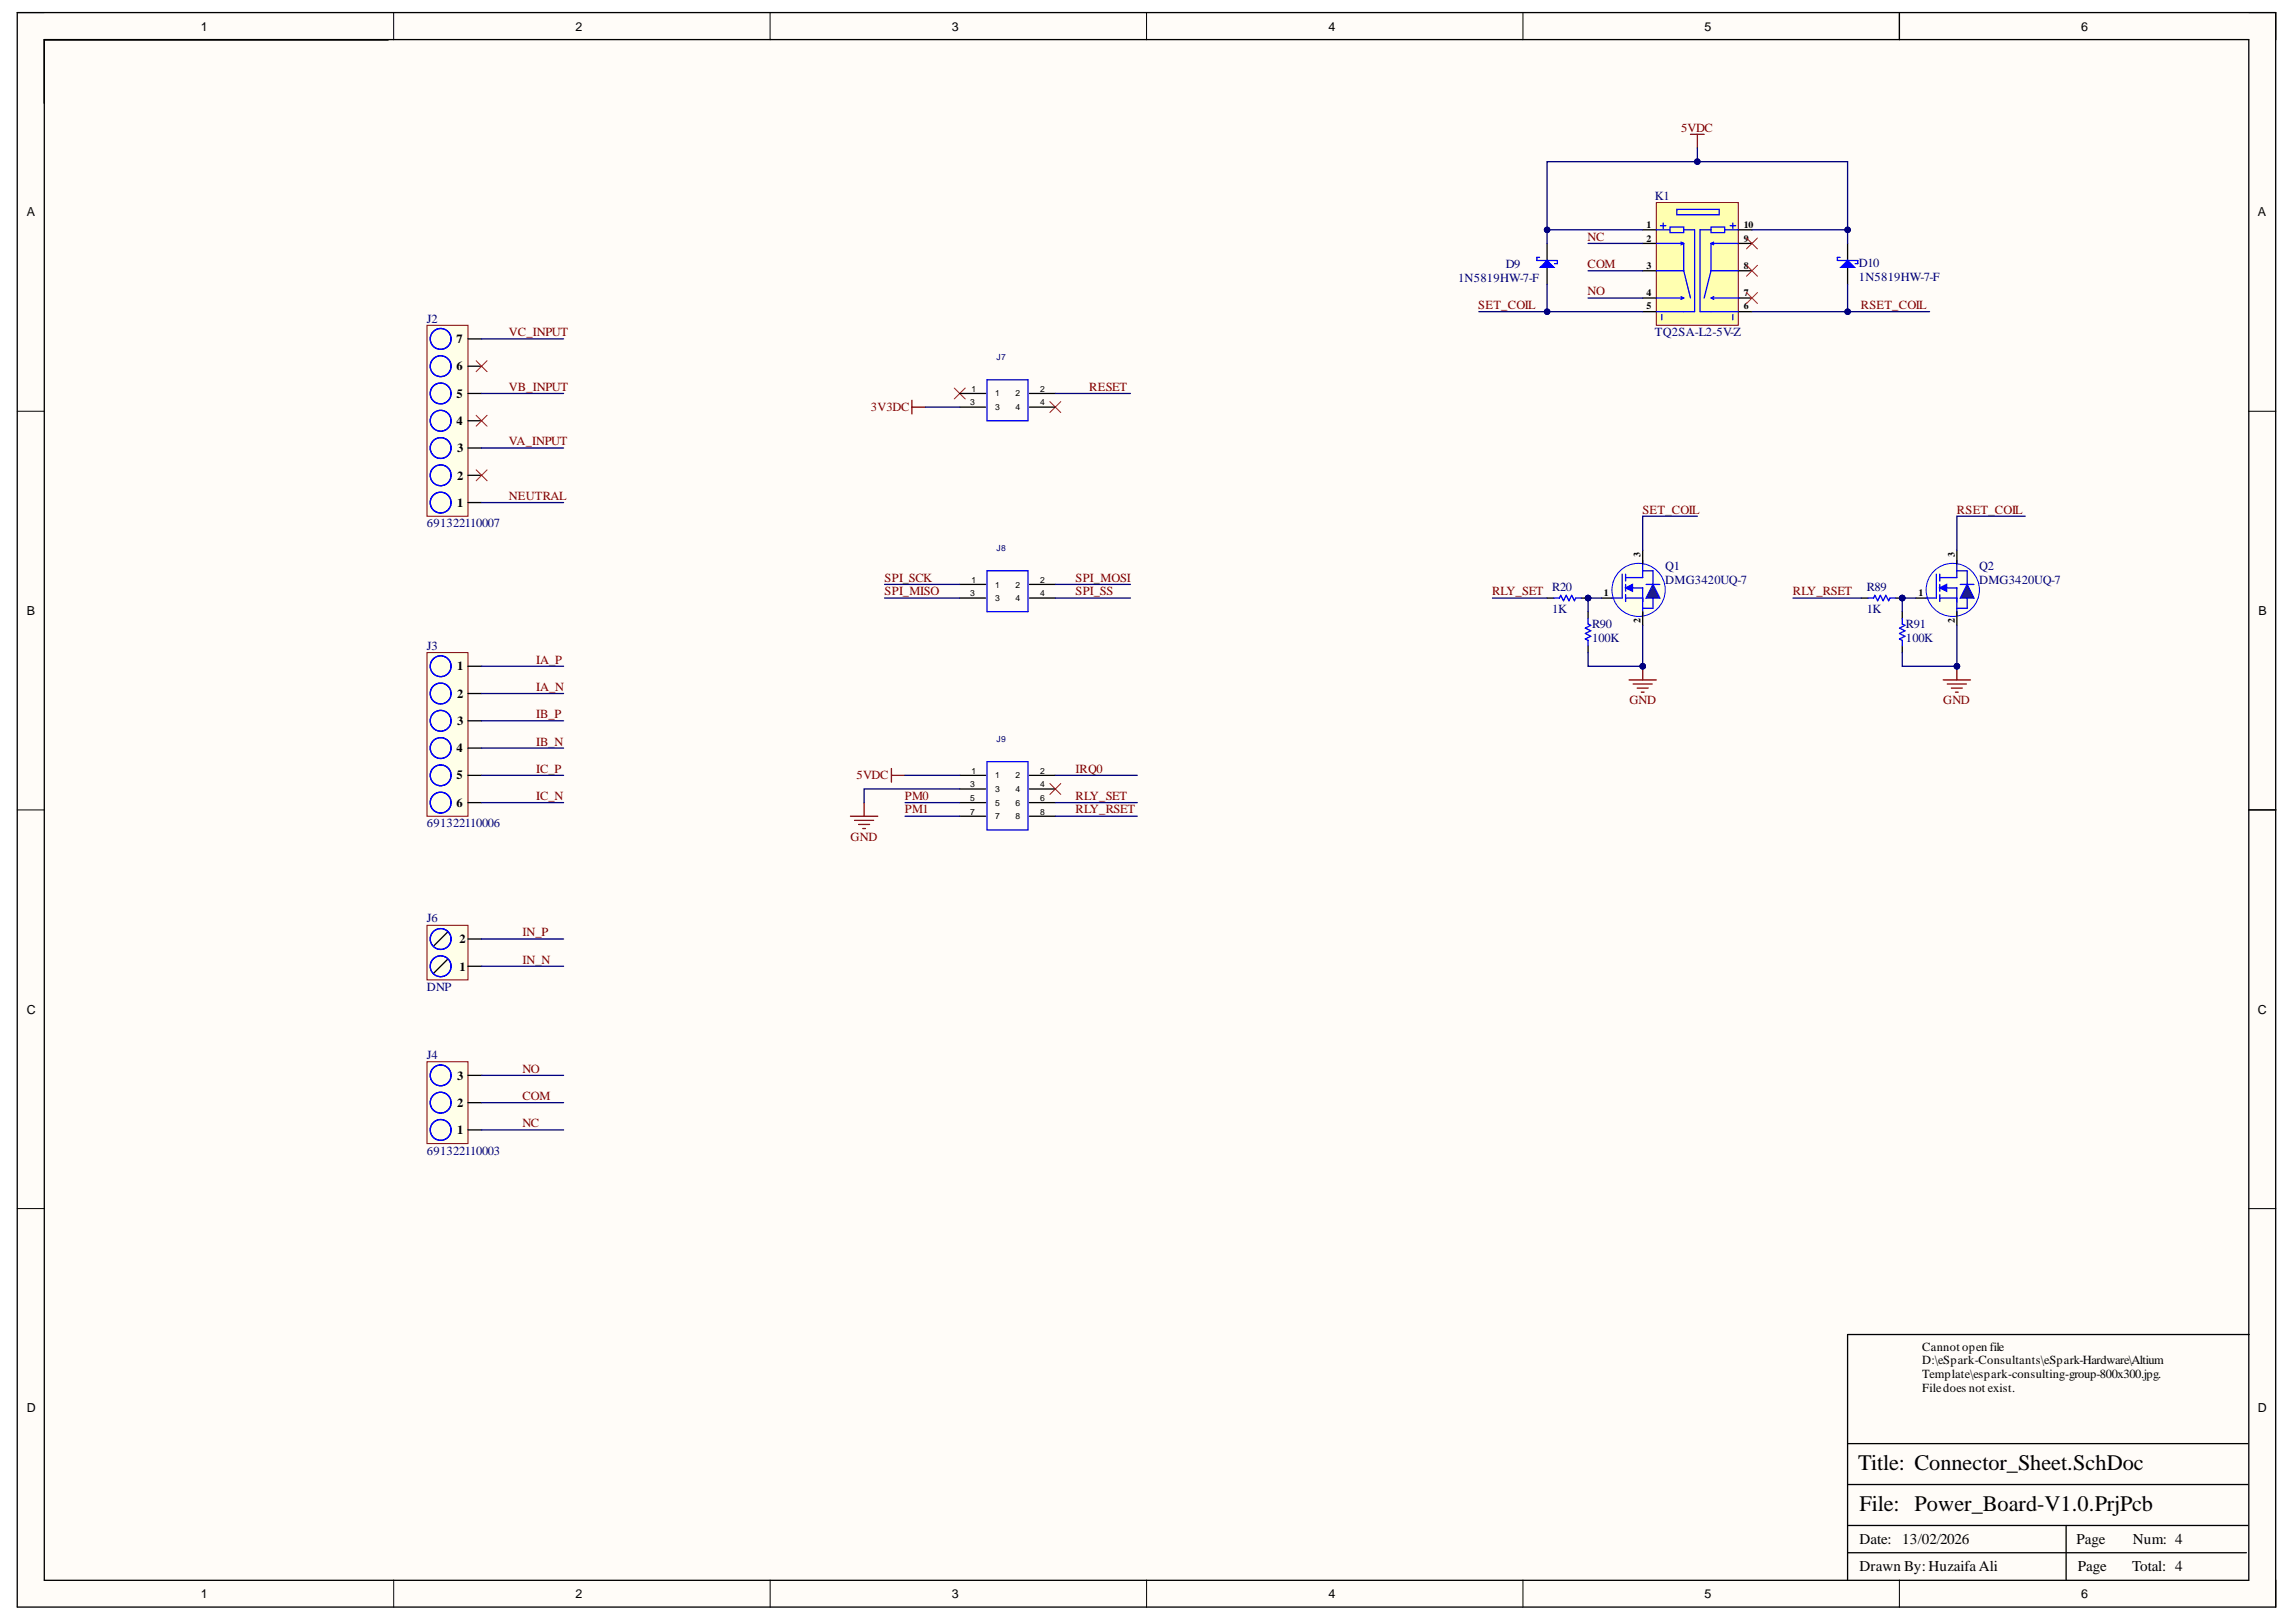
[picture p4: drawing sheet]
<svg xmlns="http://www.w3.org/2000/svg" width="297mm" height="210mm" viewBox="0 0 297 210" stroke-linecap="round" stroke-linejoin="round" font-family="sans-serif">
<defs><g id="words">
<g font-size="2.9">
<text x="240.4" y="190.3">Title: Connector_Sheet.SchDoc</text>
<text x="240.6" y="195.6">File: Power_Board-V1.0.PrjPcb</text>
</g>
<g font-size="1.9">
<text x="240.6" y="203.3">Drawn By:HuzaifaAli</text>
<text x="240.6" y="199.8">Date: 13/02/2026</text>
<text x="268.7" y="199.8">Page</text>
<text x="268.8" y="203.3">Page</text>
<text x="275.8" y="203.3">Total: 4</text>
<text x="275.9" y="199.8">Num: 4</text>
</g>
<g font-size="1.6">
<text x="26" y="4">1</text>
<text x="74.4" y="4">2</text>
<text x="123.2" y="4">3</text>
<text x="171.9" y="4">4</text>
<text x="220.5" y="4">5</text>
<text x="269.2" y="4">6</text>
<text x="3.5" y="28">A</text>
<text x="292.1" y="28">A</text>
<text x="59" y="47.9">6</text>
<text x="59" y="44.4">7</text>
<text x="59" y="51.5">5</text>
<text x="59" y="55">4</text>
<text x="59.1" y="58.5">3</text>
<text x="59.1" y="65.6">1</text>
<text x="59.1" y="62.1">2</text>
<text x="3.5" y="79.6">B</text>
<text x="292.2" y="79.6">B</text>
<text x="59.1" y="86.8">1</text>
<text x="59.1" y="90.3">2</text>
<text x="59.1" y="93.9">3</text>
<text x="59" y="97.3">4</text>
<text x="59" y="100.9">5</text>
<text x="59" y="104.4">6</text>
<text x="59.5" y="125.6">1</text>
<text x="59.5" y="122.1">2</text>
<text x="3.5" y="131.2">C</text>
<text x="292.1" y="131.2">C</text>
<text x="59.1" y="143.3">2</text>
<text x="59.1" y="139.7">3</text>
<text x="59.1" y="146.7">1</text>
<text x="248.7" y="174.8">Cannot open file</text>
<text x="248.7" y="176.6">D:\eSpark-Consultants\eSpark-Hardware\Altium</text>
<text x="248.7" y="178.3">Template\espark-consulting-group-800x300.jpg.</text>
<text x="3.5" y="182.7">D</text>
<text x="248.7" y="180.1">Filedoes not exist.</text>
<text x="292.1" y="182.7">D</text>
<text x="26" y="206.8">1</text>
<text x="74.4" y="206.8">2</text>
<text x="123.2" y="206.8">3</text>
<text x="171.9" y="206.8">4</text>
<text x="220.5" y="206.8">5</text>
<text x="269.2" y="206.8">6</text>
</g>
<g font-size="1.6" fill="#800000">
<text x="217.5" y="17.1">5VDC</text>
<text x="205.4" y="34.7">COM</text>
<text x="205.4" y="31.2">NC</text>
<text x="191.3" y="40">SET_COIL</text>
<text x="205.4" y="38.2">NO</text>
<text x="240.7" y="40">RSET_COIL</text>
<text x="65.8" y="43.5">VC_INPUT</text>
<text x="65.8" y="50.6">VB_INPUT</text>
<text x="112.7" y="53.2">3V3DC</text>
<text x="140.9" y="50.6">RESET</text>
<text x="65.8" y="57.6">VA_INPUT</text>
<text x="65.8" y="64.7">NEUTRAL</text>
<text x="212.5" y="66.5">SET_COIL</text>
<text x="253.2" y="66.5">RSET_COIL</text>
<text x="114.4" y="75.3">SPI_SCK</text>
<text x="114.4" y="77">SPI_MISO</text>
<text x="139.1" y="75.3">SPI_MOSI</text>
<text x="139.1" y="77">SPI_SS</text>
<text x="193" y="77">RLY_SET</text>
<text x="231.9" y="77">RLY_RSET</text>
<text x="69.4" y="85.9">IA_P</text>
<text x="69.4" y="89.4">IA_N</text>
<text x="69.4" y="92.9">IB_P</text>
<text x="210.8" y="91.2">GND</text>
<text x="251.4" y="91.2">GND</text>
<text x="69.4" y="96.5">IB_N</text>
<text x="69.4" y="100">IC_P</text>
<text x="110.8" y="100.9">5VDC</text>
<text x="139.1" y="100">IRQ0</text>
<text x="69.4" y="103.5">IC_N</text>
<text x="117.1" y="103.5">PM0</text>
<text x="117.1" y="105.3">PM1</text>
<text x="139.1" y="103.5">RLY_SET</text>
<text x="139.1" y="105.3">RLY_RSET</text>
<text x="110" y="108.8">GND</text>
<text x="67.6" y="121.1">IN_P</text>
<text x="67.6" y="124.7">IN_N</text>
<text x="67.6" y="142.4">COM</text>
<text x="67.6" y="138.8">NO</text>
<text x="67.6" y="145.9">NC</text>
</g>
<g font-size="1.6" fill="#000080">
<text x="214.1" y="25.9">K1</text>
<text x="194.8" y="34.7">D9</text>
<text x="240.5" y="34.6">D10</text>
<text x="55.2" y="41.7">J2</text>
<text x="188.6" y="36.5">1N5819HW-7-F</text>
<text x="240.5" y="36.3">1N5819HW-7-F</text>
<text x="214.1" y="43.5">TQ2SA-L2-5V-Z</text>
<text x="55.2" y="68.3">691322110007</text>
<text x="200.8" y="76.5">R20</text>
<text x="215.4" y="73.8">Q1</text>
<text x="215.4" y="75.5">DMG3420UQ-7</text>
<text x="241.5" y="76.5">R89</text>
<text x="256" y="73.8">Q2</text>
<text x="256" y="75.5">DMG3420UQ-7</text>
<text x="200.8" y="79.3">1K</text>
<text x="206" y="81.3">R90</text>
<text x="206" y="83">100K</text>
<text x="241.5" y="79.3">1K</text>
<text x="246.6" y="81.3">R91</text>
<text x="246.6" y="83">100K</text>
<text x="55.2" y="84.1">J3</text>
<text x="55.2" y="107">691322110006</text>
<text x="55.2" y="119.4">J6</text>
<text x="55.2" y="128.2">DNP</text>
<text x="55.2" y="137">J4</text>
<text x="55.2" y="149.4">691322110003</text>
</g>
<g font-size="1.3">
<text x="213" y="29.5">1</text>
<text x="225.6" y="29.5">10</text>
<text x="213" y="34.8">3</text>
<text x="213" y="31.3">2</text>
<text x="225.6" y="31.3">9</text>
<text x="225.6" y="34.8">8</text>
<text x="213" y="40">5</text>
<text x="213" y="38.3">4</text>
<text x="225.6" y="38.3">7</text>
<text x="225.6" y="40">6</text>
<text x="207.5" y="77.1">1</text>
<text x="212.2" y="72.1" transform="rotate(-90 212.2 72.1)">3</text>
<text x="248.2" y="77.1">1</text>
<text x="252.9" y="72.1" transform="rotate(-90 252.9 72.1)">3</text>
<text x="212.2" y="80.6" transform="rotate(-90 212.2 80.6)">2</text>
<text x="252.9" y="80.6" transform="rotate(-90 252.9 80.6)">2</text>
</g>
<g font-size="1.1" fill="#000080">
<text x="128.9" y="46.6">J7</text>
<text x="128.9" y="71.3">J8</text>
<text x="128.9" y="96.1">J9</text>
</g>
<g font-size="1.1">
<text x="125.5" y="52.5">3</text>
<text x="125.7" y="50.7">1</text>
<text x="128.7" y="51.3">1</text>
<text x="128.7" y="53.1">3</text>
<text x="131.4" y="51.3">2</text>
<text x="131.4" y="53.1">4</text>
<text x="134.6" y="50.7">2</text>
<text x="134.6" y="52.5">4</text>
<text x="125.5" y="77.1">3</text>
<text x="125.7" y="75.4">1</text>
<text x="128.7" y="76">1</text>
<text x="128.7" y="77.8">3</text>
<text x="131.4" y="76">2</text>
<text x="131.4" y="77.8">4</text>
<text x="134.6" y="75.4">2</text>
<text x="134.6" y="77.1">4</text>
<text x="125.5" y="101.9">3</text>
<text x="125.7" y="100.1">1</text>
<text x="128.7" y="100.7">1</text>
<text x="131.4" y="100.7">2</text>
<text x="134.6" y="100.1">2</text>
<text x="134.6" y="101.9">4</text>
<text x="125.5" y="103.7">5</text>
<text x="125.5" y="105.4">7</text>
<text x="128.7" y="102.5">3</text>
<text x="128.7" y="104.3">5</text>
<text x="128.7" y="106">7</text>
<text x="131.4" y="102.5">4</text>
<text x="131.4" y="104.3">6</text>
<text x="131.4" y="106">8</text>
<text x="134.6" y="103.7">6</text>
<text x="134.6" y="105.4">8</text>
</g>
</g></defs>
<g fill="#fffcf8">
<path d="M2.2 1.6h292.2v206.4h-292.2z" fill-rule="evenodd"/>
<path d="M5.8 5.2h285.1v199.3h-285.1z" fill-rule="evenodd"/>
</g>
<g fill="none" stroke="#000" stroke-width=".13">
<path d="M2.2 1.6h3.6M50.9 1.6v3.6M99.6 1.6v3.6M148.3 1.6v3.6M197 1.6v3.6M245.7 1.6v3.6M290.9 1.6h3.5v3.6M2.2 53.2h3.6M290.9 53.2h3.5M2.2 104.8h3.6M290.9 104.8h3.5M2.2 156.4h3.6"/>
<path d="M290.9 156.4h3.5M50.9 204.5v3.5M99.6 204.5v3.5M148.3 204.5v3.5M197 204.5v3.5M245.7 204.5v3.5M294.4 204.5v3.5"/>
</g>
<path d="M2.2 1.6h292.2v206.4h-292.2zM5.7 5.1h285.2v199.4h-285.2zM5.7 5.2h44.5M245.7 1.6v3.5M290.9 104.8h3.5M291 172.7h-52v31.8M239 197.4h51.8M239 192.1h51.8M239 186.8h51.8M267.3 197.4v7.1M239 200.9h51.6" fill="none" stroke="#000" stroke-width=".17"/>
<path d="M55.2 119.7h5.3v7.1h-5.3z" fill-rule="evenodd" fill="#ffffe8"/>
<path d="M55.2 119.7h5.3v7.1h-5.3z" fill="none" stroke="#800000" stroke-width=".13"/>
<path d="M247.9 77.4h1.7M57.9 124.2l-1.8 1.7M57.9 120.6l-1.8 1.8M60.5 125h1.8M60.5 121.5h1.8" fill="none" stroke="#000" stroke-width=".17"/>
<g fill="none" stroke="#00f" stroke-width=".17">
<circle cx="57" cy="121.5" r="1.35"/>
<circle cx="57" cy="125" r="1.35"/>
</g>
<path d="M118 51.8v1.8M118 52.7h1.7M115.3 99.5v1.7M110 105.6h3.6M110.6 106.2h2.4M111.1 106.7h1.4M111.6 107.2h.4M111.8 103.9v1.7M115.3 100.3h1.8" fill="none" stroke="#800000" stroke-width=".17"/>
<path d="M123.5 50.2l1.4 1.4M124.9 50.2l-1.4 1.4M135.8 52l1.4 1.4M137.2 52l-1.4 1.4M135.8 101.4l1.4 1.4M137.2 101.4l-1.4 1.4" fill="none" stroke="#f00" stroke-width=".13"/>
<circle cx="252.6" cy="76.3" r="3.4" fill="#ffffe8"/>
<circle cx="252.6" cy="76.3" r="3.4" fill="none" stroke="#00f" stroke-width=".13"/>
<path d="M250.5 74.3v3.1h-1.3M251 77.4h2.2M251 74.3v.9M251 75.6v.9M251 77v.8M251 76.1h2.2v3.5M253.2 72.5v2.2h-2.2" fill="none" stroke="#00f" stroke-width=".17"/>
<path d="M251 76.1l.8-.5v.9z" fill="#00f"/>
<path d="M251 76.1l.8-.5v.9zM253.2 73.9h1.3v4.8h-1.3M253.6 75.6h1.8" fill="none" stroke="#00f" stroke-width=".17"/>
<path d="M253.2 71.2v1.8M253.2 79.2v1.7" fill="none" stroke="#000" stroke-width=".17"/>
<path d="M254.5 75.6l.9 1.8h-1.8z" fill="#073763"/>
<path d="M254.5 75.6l.9 1.8h-1.8z" fill="none" stroke="#00f" stroke-width=".17"/>
<path d="M207.2 77.4h1.8" fill="none" stroke="#000" stroke-width=".17"/>
<circle cx="212" cy="76.3" r="3.4" fill="#ffffe8"/>
<circle cx="212" cy="76.3" r="3.4" fill="none" stroke="#00f" stroke-width=".13"/>
<path d="M209.9 74.3v3.1h-1.4M210.3 77.4h2.2M210.3 74.3v.9M210.3 75.6v.9M210.3 77v.8M210.3 76.1h2.2v3.5M212.5 72.5v2.2h-2.2" fill="none" stroke="#00f" stroke-width=".17"/>
<path d="M210.3 76.1l.9-.5v.9z" fill="#00f"/>
<path d="M210.3 76.1l.9-.5v.9zM212.5 73.9h1.4v4.8h-1.4M213 75.6h1.7" fill="none" stroke="#00f" stroke-width=".17"/>
<path d="M212.5 71.2v1.8M212.5 79.2v1.7" fill="none" stroke="#000" stroke-width=".17"/>
<path d="M213.9 75.6l.8 1.8h-1.7z" fill="#073763"/>
<path d="M213.9 75.6l.8 1.8h-1.7z" fill="none" stroke="#00f" stroke-width=".17"/>
<path d="M210.8 88h3.5M211.3 88.5h2.5M211.8 89h1.4M212.3 89.6h.4M212.5 86.2v1.8" fill="none" stroke="#800000" stroke-width=".17"/>
<circle cx="212.5" cy="86.2" r=".35" fill="#000080"/>
<circle cx="212.5" cy="86.2" r=".35" fill="none" stroke="#000080" stroke-width=".13"/>
<path d="M251.4 88h3.5M251.9 88.5h2.5M252.5 89h1.4M253 89.6h.3M253.2 86.2v1.8" fill="none" stroke="#800000" stroke-width=".17"/>
<circle cx="253.2" cy="86.2" r=".35" fill="#000080"/>
<circle cx="253.2" cy="86.2" r=".35" fill="none" stroke="#000080" stroke-width=".13"/>
<circle cx="205.5" cy="77.4" r=".35" fill="#000080"/>
<circle cx="205.5" cy="77.4" r=".35" fill="none" stroke="#000080" stroke-width=".13"/>
<path d="M204.6 77.4h.9" fill="none" stroke="#000" stroke-width=".17"/>
<circle cx="205.5" cy="77.4" r=".35" fill="#000080"/>
<circle cx="205.5" cy="77.4" r=".35" fill="none" stroke="#000080" stroke-width=".13"/>
<path d="M200.1 77.4h.9" fill="none" stroke="#000" stroke-width=".17"/>
<path d="M201 77.4h.7l.2-.4 .4 .7 .3-.7 .4 .7 .3-.7 .4 .7 .2-.3h.7" fill="none" stroke="#00f" stroke-width=".17"/>
<circle cx="246.1" cy="77.4" r=".35" fill="#000080"/>
<circle cx="246.1" cy="77.4" r=".35" fill="none" stroke="#000080" stroke-width=".13"/>
<path d="M245.2 77.4h.9" fill="none" stroke="#000" stroke-width=".17"/>
<circle cx="246.1" cy="77.4" r=".35" fill="#000080"/>
<circle cx="246.1" cy="77.4" r=".35" fill="none" stroke="#000080" stroke-width=".13"/>
<path d="M200.1 31.5v2.2M200.1 34.6v2.2M205.5 79.2v.8M240.8 77.4h.9M246.1 79.2v.8M205.5 83.6v.9M246.1 83.6v.9" fill="none" stroke="#000" stroke-width=".17"/>
<path d="M241.7 77.4h.7l.2-.4 .3 .7 .4-.7 .3 .7 .4-.7 .3 .7 .2-.3h.7M205.5 80v.7l.3 .2-.7 .4 .7 .3-.7 .4 .7 .3-.7 .4 .4 .2v.7M246.1 80v.7l.3 .2-.7 .4 .7 .3-.7 .4 .7 .3-.7 .4 .4 .2v.7" fill="none" stroke="#00f" stroke-width=".17"/>
<path d="M200.1 33.7l.9 .9h-1.7z" fill="#00f"/>
<path d="M199.2 33.3h-.4v.4h2.7M200.1 33.7l.9 .9h-1.7zM201.5 33.7v.4h-.4" fill="none" stroke="#00f" stroke-width=".17"/>
<path d="M239 31.5v2.2M239 34.6v2.2" fill="none" stroke="#000" stroke-width=".17"/>
<path d="M239 33.7l.9 .9h-1.8z" fill="#00f"/>
<path d="M238.1 33.3h-.4v.4h2.6M239 33.7l.9 .9h-1.8zM240.3 33.7v.4h-.3" fill="none" stroke="#00f" stroke-width=".17"/>
<path d="M214.3 26.2h10.6v15.9h-10.6z" fill-rule="evenodd" fill="#ffffb0"/>
<path d="M214.3 26.2h10.6v15.9h-10.6z" fill="none" stroke="#800000" stroke-width=".13"/>
<path d="M212.5 29.7h1.8M212.5 31.5h1.8M212.5 35h1.8M212.5 38.6h1.8M224.9 29.7h1.8M224.9 31.5h1.8M224.9 35h1.8M224.9 38.6h1.8M212.5 40.3h1.8M224.9 40.3h1.8" fill="none" stroke="#000" stroke-width=".17"/>
<g fill="none" stroke="#00f" stroke-width=".17">
<path d="M214.3 38.6h3.5M214.3 35h3.5M214.3 31.5h3.5M214.3 29.7h1.8M214.8 29.2h.7M215.2 28.9v.7M216.1 29.4h1.7v.7h-1.7zM216.9 27.1h5.5v.7h-5.5zM217.5 38.4l.3 .2M217.5 31.3l.3 .2M217.8 31.5v3.5M217.8 35l.9 3.6"/>
<path d="M217.8 38.6l-.3 .1M217.8 31.5l-.3 .2M217.8 29.7h1.4v10.6h-4.9M221.4 29.4h1.7v.7h-1.7zM221.4 31.5v3.5M221.4 35l-.9 3.6M221.4 31.5l.3 .2M221.4 29.7h-1.5v10.6h5M221.4 35h3.5M221.4 31.5h3.5M221.5 38.6h3.6M221.7 38.4l-.3 .2 .3 .1"/>
<path d="M221.7 31.3l-.3 .2M223.1 29.7h1.8M223.8 29.2h.7M224.2 28.9v.7M215 40.7v.7M224.2 40.7v.7"/>
</g>
<path d="M218.7 17.4h1.8M219.6 17.4v1.8" fill="none" stroke="#800000" stroke-width=".17"/>
<path d="M225.9 30.8l1.5 1.4M225.9 34.3l1.5 1.4M225.9 37.9l1.5 1.4M227.4 30.8l-1.5 1.4M227.4 34.3l-1.5 1.4M227.4 37.9l-1.5 1.4" fill="none" stroke="#f00" stroke-width=".13"/>
<path d="M55.2 84.5h5.3v21.1h-5.3z" fill-rule="evenodd" fill="#ffffe8"/>
<path d="M55.2 84.5h5.3v21.1h-5.3z" fill="none" stroke="#800000" stroke-width=".13"/>
<path d="M60.5 86.2h1.8M60.5 89.7h1.8M60.5 93.3h1.8M60.5 96.8h1.8M60.5 100.3h1.8M60.5 103.9h1.8" fill="none" stroke="#000" stroke-width=".17"/>
<g fill="none" stroke="#00f" stroke-width=".17">
<circle cx="57" cy="86.2" r="1.35"/>
<circle cx="57" cy="93.3" r="1.35"/>
<circle cx="57" cy="96.8" r="1.35"/>
<circle cx="57" cy="89.7" r="1.35"/>
<circle cx="57" cy="100.3" r="1.35"/>
<circle cx="57" cy="103.9" r="1.35"/>
</g>
<path d="M55.2 42.1h5.3v24.7h-5.3z" fill-rule="evenodd" fill="#ffffe8"/>
<path d="M55.2 42.1h5.3v24.7h-5.3z" fill="none" stroke="#800000" stroke-width=".13"/>
<path d="M60.5 58h1.8M60.5 54.5h1.8M60.5 50.9h1.8M60.5 47.4h1.8M60.5 43.9h1.8M60.5 65h1.8M60.5 61.5h1.8" fill="none" stroke="#000" stroke-width=".17"/>
<g fill="none" stroke="#00f" stroke-width=".17">
<circle cx="57" cy="58" r="1.35"/>
<circle cx="57" cy="50.9" r="1.35"/>
<circle cx="57" cy="43.9" r="1.35"/>
<circle cx="57" cy="47.4" r="1.35"/>
<circle cx="57" cy="54.5" r="1.35"/>
<circle cx="57" cy="65" r="1.35"/>
<circle cx="57" cy="61.5" r="1.35"/>
</g>
<path d="M55.2 137.4h5.3v10.6h-5.3z" fill-rule="evenodd" fill="#ffffe8"/>
<path d="M55.2 137.4h5.3v10.6h-5.3z" fill="none" stroke="#800000" stroke-width=".13"/>
<g fill="none" stroke="#000" stroke-width=".17">
<path d="M124.2 50.9h3.3M124.2 52.7h3.3M133.2 50.9h3.3M133.2 52.7h3.3M124.2 75.6h3.3M124.2 77.4h3.3M133.2 75.6h3.3M133.2 77.4h3.3M124.2 100.3h3.3M124.2 102.1h3.3M124.2 103.9h3.3M124.2 105.6h3.3"/>
<path d="M133.2 100.3h3.3M133.2 102.1h3.3M133.2 103.9h3.3M133.2 105.6h3.3M60.5 139.2h1.8M60.5 146.2h1.8M60.5 142.7h1.8"/>
</g>
<g fill="none" stroke="#00f" stroke-width=".17">
<path d="M127.7 49.2h5.3v5.3h-5.3zM127.7 73.9h5.3v5.3h-5.3zM127.7 98.6h5.3v8.8h-5.3z"/>
<circle cx="57" cy="139.2" r="1.35"/>
<circle cx="57" cy="146.2" r="1.35"/>
<circle cx="57" cy="142.7" r="1.35"/>
</g>
<path d="M61.6 46.7l1.4 1.4M61.6 53.7l1.4 1.5M63 46.7l-1.4 1.4M63 53.7l-1.4 1.5M61.6 60.8l1.4 1.4M63 60.8l-1.4 1.4" fill="none" stroke="#f00" stroke-width=".13"/>
<g fill="none" stroke="#000080" stroke-width=".17">
<path d="M119.7 52.7h4.5M136.5 50.9h9.7M114.4 75.6h9.8M114.4 77.4h9.8M136.5 75.6h9.7M136.5 77.4h9.7M212.5 80.9v5.3M117.1 100.3h7.1M117.1 103.9h7.1M117.1 105.6h7.1M124.2 102.1h-12.4v1.8M62.3 121.5h10.6"/>
<path d="M62.3 125h10.6"/>
</g>
<circle cx="212.5" cy="86.2" r=".35" fill="#000080"/>
<circle cx="212.5" cy="86.2" r=".35" fill="none" stroke="#000080" stroke-width=".13"/>
<path d="M253.2 80.9v5.3" fill="none" stroke="#000080" stroke-width=".17"/>
<circle cx="253.2" cy="86.2" r=".35" fill="#000080"/>
<circle cx="253.2" cy="86.2" r=".35" fill="none" stroke="#000080" stroke-width=".13"/>
<path d="M205.5 77.4h1.7M219.6 66.8h-7.1v4.4M262 66.8h-8.8v4.4" fill="none" stroke="#000080" stroke-width=".17"/>
<circle cx="205.5" cy="77.4" r=".35" fill="#000080"/>
<circle cx="205.5" cy="77.4" r=".35" fill="none" stroke="#000080" stroke-width=".13"/>
<path d="M246.1 77.4h1.8" fill="none" stroke="#000080" stroke-width=".17"/>
<circle cx="246.1" cy="77.4" r=".35" fill="#000080"/>
<circle cx="246.1" cy="77.4" r=".35" fill="none" stroke="#000080" stroke-width=".13"/>
<path d="M193.1 77.4h7M205.5 77.4v1.8M232 77.4h8.8" fill="none" stroke="#000080" stroke-width=".17"/>
<circle cx="205.5" cy="77.4" r=".35" fill="#000080"/>
<circle cx="205.5" cy="77.4" r=".35" fill="none" stroke="#000080" stroke-width=".13"/>
<path d="M246.1 77.4v1.8" fill="none" stroke="#000080" stroke-width=".17"/>
<circle cx="246.1" cy="77.4" r=".35" fill="#000080"/>
<circle cx="246.1" cy="77.4" r=".35" fill="none" stroke="#000080" stroke-width=".13"/>
<path d="M205.5 84.5v1.7h7" fill="none" stroke="#000080" stroke-width=".17"/>
<circle cx="212.5" cy="86.2" r=".35" fill="#000080"/>
<circle cx="212.5" cy="86.2" r=".35" fill="none" stroke="#000080" stroke-width=".13"/>
<path d="M246.1 84.5v1.7h7.1" fill="none" stroke="#000080" stroke-width=".17"/>
<circle cx="253.2" cy="86.2" r=".35" fill="#000080"/>
<circle cx="253.2" cy="86.2" r=".35" fill="none" stroke="#000080" stroke-width=".13"/>
<path d="M219.6 19.2v1.7h-19.5v8.8h12.4" fill="none" stroke="#000080" stroke-width=".17"/>
<circle cx="219.6" cy="20.9" r=".35" fill="#000080"/>
<circle cx="219.6" cy="20.9" r=".35" fill="none" stroke="#000080" stroke-width=".13"/>
<circle cx="200.2" cy="29.7" r=".35" fill="#000080"/>
<circle cx="200.2" cy="29.7" r=".35" fill="none" stroke="#000080" stroke-width=".13"/>
<path d="M219.6 20.9h19.4v8.8h-12.3" fill="none" stroke="#000080" stroke-width=".17"/>
<circle cx="219.6" cy="20.9" r=".35" fill="#000080"/>
<circle cx="219.6" cy="20.9" r=".35" fill="none" stroke="#000080" stroke-width=".13"/>
<circle cx="239" cy="29.7" r=".35" fill="#000080"/>
<circle cx="239" cy="29.7" r=".35" fill="none" stroke="#000080" stroke-width=".13"/>
<path d="M191.3 40.3h21.2" fill="none" stroke="#000080" stroke-width=".17"/>
<circle cx="200.2" cy="40.3" r=".35" fill="#000080"/>
<circle cx="200.2" cy="40.3" r=".35" fill="none" stroke="#000080" stroke-width=".13"/>
<path d="M239 29.7v1.8" fill="none" stroke="#000080" stroke-width=".17"/>
<circle cx="239" cy="29.7" r=".35" fill="#000080"/>
<circle cx="239" cy="29.7" r=".35" fill="none" stroke="#000080" stroke-width=".13"/>
<path d="M200.1 29.7v1.8" fill="none" stroke="#000080" stroke-width=".17"/>
<circle cx="200.2" cy="29.7" r=".35" fill="#000080"/>
<circle cx="200.2" cy="29.7" r=".35" fill="none" stroke="#000080" stroke-width=".13"/>
<path d="M200.1 36.8v3.5" fill="none" stroke="#000080" stroke-width=".17"/>
<circle cx="200.2" cy="40.3" r=".35" fill="#000080"/>
<circle cx="200.2" cy="40.3" r=".35" fill="none" stroke="#000080" stroke-width=".13"/>
<path d="M226.7 40.3h12.3" fill="none" stroke="#000080" stroke-width=".17"/>
<circle cx="239" cy="40.3" r=".35" fill="#000080"/>
<circle cx="239" cy="40.3" r=".35" fill="none" stroke="#000080" stroke-width=".13"/>
<path d="M205.5 31.5h7M205.5 35h7M205.5 38.6h7M239 36.8v3.5h10.6" fill="none" stroke="#000080" stroke-width=".17"/>
<circle cx="239" cy="40.3" r=".35" fill="#000080"/>
<circle cx="239" cy="40.3" r=".35" fill="none" stroke="#000080" stroke-width=".13"/>
<g fill="none" stroke="#000080" stroke-width=".17">
<path d="M62.3 58h10.6M62.3 50.9h10.6M62.3 43.9h10.6M62.3 65h10.6M62.3 86.2h10.6M62.3 89.7h10.6M62.3 93.3h10.6M62.3 96.8h10.6M62.3 100.3h10.6M62.3 103.9h10.6M136.5 100.3h10.6M136.5 103.9h10.6"/>
<path d="M136.5 105.6h10.6M62.3 139.2h10.6M62.3 146.2h10.6M62.3 142.7h10.6"/>
</g>
<use href="#words"/>
</svg>
